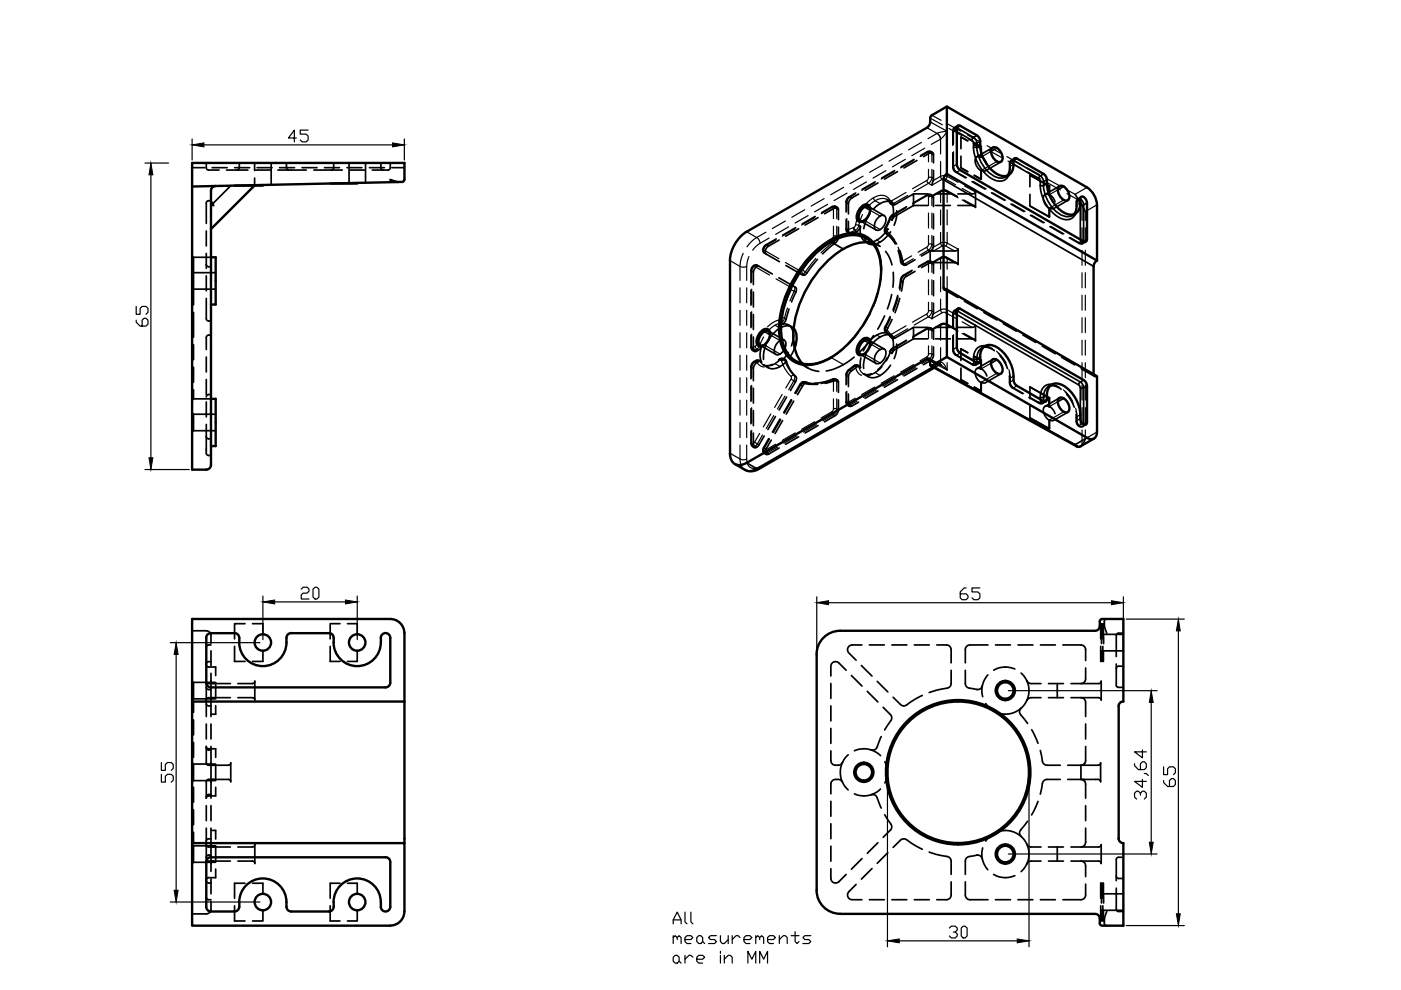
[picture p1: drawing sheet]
<svg xmlns="http://www.w3.org/2000/svg" width="297mm" height="210mm" viewBox="0 0 297 210" stroke-linecap="round" stroke-linejoin="round" font-family="sans-serif">
<!-- layer: MD_Hidden -->
<g fill="none" stroke="#000" stroke-width=".36">
<path d="M40.7 35.5h2.7M43.7 34.6v.9a.71 .71 0 0 0 1 .6h1.7M45 35.5h3.2M48 36.1h4.6M48.9 39.4l-3.7 3.7M49.7 35.5h3.2M50.7 34.6v1.2l-.5 .3M54 37.7l-.1 1.7 .1-.1M54 34.6v1.6M54.2 36.1h3.1M54.5 35.5h3.2M57.5 34.6v4.6"/>
<path d="M58.9 36.1h6M59.3 35.5h3.1M60.7 34.6l.1 1.1 .4 .4M64 35.5h3.2M66.5 36.1h6.1M68.8 35.5h3.2M70.7 34.6v1.1l-.1 .2-.4 .2M73.6 35.5h3.1M74 34.6v4.3M74.2 36.1h3.1M77.5 34.6v4.1M78.3 35.5h3.2"/>
<path d="M80.8 34.6v1.1l.4 .4M82.7 34.6v.9a1 1 0 0 1-1.2 .6h-2.6M83.1 35.5h2.7M185.6 38.6l-2.8 1.5M186.1 38.8l-2.7 1.6M189.7 36.2l-2.8 1.5M190.3 36.4l-2.8 1.6M193.8 33.8l-2.7 1.6M194.4 34l-2.7 1.6M195.8 33.2l1.4-.8a.42 .42 0 0 1 .5-.1 .42 .42 0 0 1 .2 .5v1.7M197.7 32.3l-.5-.2h-.4l-1.6 .9M197.9 36.1v1.9l-.3 1.3"/>
<path d="M202 32.4v3.1l.2 .6 .3 .3 2.2 1.3M203.1 26.6l-1 .8-.1 3.4M203.7 33.1v2.5M203.7 35.6l1.5 .8M203.7 29l1.5 .9M205.2 29.9l-1.5-.9v2.5M206.1 38.5l2.7 1.6M206.5 37.2l1.5 .8M206.5 30.7l1.5 .8M206.6 30.6l1.5 .8M206.6 37.2l1.5 .8M208 33.3a.83 .83 0 0 0-1.1 .1 .83 .83 0 0 0-.1 1.1 2.12 2.12 0 0 0 1.3 1.6"/>
<path d="M208 36.2l.1 1.8M208.1 33.3v-1.9l-.1 1.9M208.1 33.3a2.66 2.66 0 0 1 1.1 1.5M208.1 33.3h-.1M208.1 36.1v1.9M210.5 31.3l-3.4 1.9M212.2 34.3l-3.3 1.9-.3 .1-.5-.2M215.1 33.6l-.7 .4-.3 .5a3.6 3.6 0 0 1-.8 2.9l-.1 .1M218.4 37.1l4 2.4M222.5 39.4l-4.1-2.3v2.5M224.6 39.5l-3 1.7M40.7 54.3l.3 .3h3.7"/>
<path d="M40.7 57.5l.3 .3h4.7M41 54.6v10.1M43.7 56.1l.3 .4 .7 .1M43.7 49v3.1M43.7 53.7v3.2M43.7 58.5v3.2M44.7 42.6h-.5a.73 .73 0 0 0-.5 .9v3.9M44.7 42.7l.2 .4h.3M45.2 43.1l-.5 .4M160.9 56.5a1.22 1.22 0 0 0-1.2 1.2v2.6M163.8 58.1l-3.2-1.8a1.05 1.05 0 0 0-1.4 1v2.6M164.6 50.7l-2.3 1.3a1.05 1.05 0 0 0-.2 1.7l3.2 1.8"/>
<path d="M165.1 58.9l3.2 1.8a.78 .78 0 0 1 .4 1.3l-.9 2M165.2 50.9l-2.3 1.3a1.21 1.21 0 0 0-.5 1.7M168.7 48.3l-2.7 1.6M169.3 48.5l-2.7 1.6M172.8 45.9l-2.7 1.6M173.3 55l-2.4 3.1-.5 .3-3.8-2.1M173.4 46.1l-2.7 1.6M174.8 45.3l2.3-1.3a.43 .43 0 0 1 .5 0 .43 .43 0 0 1 .2 .4v2.2M177.6 44l-.6-.3h-.4l-2.4 1.4M177.8 48.2v2.2l-.3 .7-3.1 2.7M179.4 46.5v2.3l.2 .4 .5 .3M179.9 46.9v2.2a.43 .43 0 0 0 .6 .4l1.3-.5 .4-.4 .2-.6a2.77 2.77 0 0 0 1.4 3.3 4 4 0 0 0 3.7-1.8l.8-1a.98 .98 0 0 0-.1 1.2l1.1 .9 .8 1.1"/>
<path d="M181.4 40.9l-1.5 1-.3 .3-.2 .4v2.3M182 41.2l-1.4 .8a1.57 1.57 0 0 0-.7 1.2v2.1M182.4 46.8l3.3 2M183.2 50.1l.4 1 .5 .5M183.4 51.2l.4 .2M183.7 50.6l2.6 1.5M184.2 43.8l3.3 1.9M184.2 45.6l-.8 1.7-.3 1.2M184.5 44.5a2.71 2.71 0 0 1-1.4 2.4M184.5 44.4v.2M184.9 51.5l1.7 .7M186.2 46.2a.89 .89 0 0 1 .8-.6 .89 .89 0 0 1 .8 .6 2.36 2.36 0 0 1-1.8 2.6 1.39 1.39 0 0 1-.2-2.1z"/>
<path d="M186.8 57.3l-.3 3.1M186.8 57.2v.2M187.8 53.3l.6 1 .7 1.9M188.8 49.2a5.3 5.3 0 0 1-3.6 2.6M189.1 43.3l.4 .2 .3-.1 3.9-2.3v2.5l-4.1 2.3-.5 .8 .3-1.7v-.9zM189.1 42.9l-1-.6 .7 .8 .5 .3M189.4 57.7l-.1 3.2M189.5 43.2a2.37 2.37 0 0 0-3.3 .2l-1 .9M190.1 44.7v1.3l-.5 1.8M190.4 53.2l.6 2.4 .7 .6M190.8 53.1l.7 2.7a.42 .42 0 0 0 .2 .4 .42 .42 0 0 0 .5-.1l1.8-1M192.2 43.8l-3.2 1.9-1.3 2.5a.97 .97 0 0 0 .4 1.5l1.1 1.1 .6 .9"/>
<path d="M193.4 57.3l-1.9 1.1-.4 .4-.4 2.3M193.7 43.6h3M193.7 41.1h3M194 57.5l-2.2 1.4-.3 .6-.4 2.2M197.2 53.2l-1.8 1.1M197.2 53.2v2.5M197.2 55.7l-1.8 1M197.2 53.2h.7M197.6 41.7l.1-.2 .2 .3v2M197.7 41.5l1.8-1.1 .8-.1 2.7 1.4M197.7 55.6l1.8-1 .8-.2 2.6 1.4M197.7 55.6l-.5-.3-.4 .1-2 1.1"/>
<path d="M197.7 41.5l-.5-.3h-.4l-3.2 1.9M197.9 50.1v2l-.2 .8v.2l.2 .1M197.9 55.7l-.2-.1 .2 .4v1.9M197.9 53.2h4.8l.4-.4v3.3l-.2-.3-.5-.1h-5.2M197.9 45.4v3.1M197.9 59.5v3.2M198.3 43.6h3.2M198.3 41.1h3.2M203.1 41.1h3.3l.4-.4v3.3l-.4-.4h-3.3M204.4 42.4l2.2 1.3M210.2 40.9l2.8 1.6M214.3 43.3l2.8 1.6"/>
<path d="M218.4 41.2v2.5l4.1 2.3v-1.9M218.4 43.7l4 2.3M218.5 45.6l2.7 1.6M222.4 41.3a.83 .83 0 0 0-1 .1 .83 .83 0 0 0-.2 1 2.2 2.2 0 0 0 1.3 1.7M222.4 44.2v1.8h.1M222.5 41.3v-1.9l-.1 1.9M222.5 41.3a2.61 2.61 0 0 1 1.2 1.5M222.5 44.1l.4 .2 .5-.1M222.5 41.3h-.1M222.6 48l2.7 1.6M226.4 42.5l-3 1.7M226.7 50.4l2.2 1.3h.4l1-.5"/>
<path d="M227.9 41.2l1.1 1.5 1.1 2.2M229.3 41.7l-1 .8a5.5 5.5 0 0 1-.5 2.7l-.5 .5M41 66.2v5.3M41 77.9v3.1M41 73.1v3.2M43.7 63.3v3.8a.77 .77 0 0 0 .5 1h.5M43.7 75.7v3.2M44.7 71.1h-.5a.73 .73 0 0 0-.5 1v2M45.7 61.3h-4.7l-.3 .3M159.2 71v2.8l.2 .4 .5 .3M159.2 61.5v3.2M159.2 66.3v3.2"/>
<path d="M159.7 71.4v2.6a.43 .43 0 0 0 .2 .5 .43 .43 0 0 0 .5 0l.7-.5 .4-.6-.4 1.6 .1 1 .3 .8-.3-.2a1.69 1.69 0 0 0-1.5 1.5v2.6M159.7 61.9v3.2M159.7 66.7v3.2M161.2 73.2l3.3 1.9M161.3 76.6a1.38 1.38 0 0 0-2.1 1.1v2.6M162.4 73.1l-.5 1.8v1.3M162.9 70.2l3.4 1.9M163.3 70.9a2.79 2.79 0 0 1-1.5 2.4M163.3 70.8v.2M163.8 77.2l-.3 .2a1.98 1.98 0 0 1-1.7 0l1.1 .6M164.9 72.6a.91 .91 0 0 1 .9-.6 .91 .91 0 0 1 .8 .6 2.36 2.36 0 0 1-1.9 2.6 1.05 1.05 0 0 1-.4-1.6zM166.5 76.2l-.8-.2-.6 .3"/>
<path d="M166.7 76.6a3.5 3.5 0 0 1-3.7 1.4l-.5-.4M167.1 74.7l-1.3 1.8a.51 .51 0 0 1 .9 0 8.7 8.7 0 0 0 2.1 3.5l-.1 .8-1.1 2M167.2 68.9l.7 .4M167.3 65.5l-.7 2.5-.4 .5-.4 .2a2.08 2.08 0 0 1 2.4 2.5l-.4 2.1M168.3 69.6a2.42 2.42 0 0 0-3.4 .2l-1.7 1.9M168.5 73.8l-.8 1.6M168.7 76.5l2.6 1.5M170.1 77.1a5.3 5.3 0 0 0 3.5 1.6M178.8 74l-2.8 1.9M181.1 75.7a12.5 12.5 0 0 1-5.9 3M182 70.5l-2.1 2.4M182.3 77.6l-.8-.2a5.2 5.2 0 0 0-2.1 1.7v2.5"/>
<path d="M182.4 75.1l3.3 2M182.5 75.9l-.1 2.1a.46 .46 0 0 0-.3-.4 .46 .46 0 0 0-.5 .2l-1.1 .9-.5 .7-.1 2.6M183.3 75l-.2 .2M183.3 75l-.1 .1M183.6 75l-.5 1.8v1.3M184.1 72.6l-1.8 2.1M184.1 72.6l-1.1 1.8M184.2 72.1l3.3 1.9M184.5 66.4l-1.6 2.8M184.5 72.8a2.71 2.71 0 0 1-1.2 2.2M184.5 72.7v.2M184.8 79.2l-.9 .2-.8-.1 1 .6"/>
<path d="M185.2 71.1l-1.1 1.5M186.2 74.5a.91 .91 0 0 1 .8-.6 .91 .91 0 0 1 .8 .6 2.36 2.36 0 0 1-1.8 2.6 1.36 1.36 0 0 1-.2-2.1zM186.2 62l-1 3M187.6 67l-1.5 2.8M188.1 75.9l-1 1.4-1 1.1M188.7 67.1l-1 2.2a.96 .96 0 0 0 .5 1.4M188.8 77.4a5.2 5.2 0 0 1-3.9 2.7l-.7-.2-.5-.3M189 62.4l-.8 3.1M189.1 71.6l.3 .2 .4-.1 3.9-2.3v2.4l-3.9 2.3-.7 .9 .3-1.7v-.9zM189.1 71.2l-1-.6 1.2 1.1M189.1 67.7l-.9 1.9a.9 .9 0 0 0 .1 1.1 3.9 3.9 0 0 0-4.2 1.9M189.5 71.5a2.37 2.37 0 0 0-3.3 .2l-.9 .8-.9 1.1"/>
<path d="M190.1 72.9v1.4l-.5 1.7M190.3 62.7l-1 3M190.8 63.3l-1 3M192.2 72.1l-3.2 1.9-.4 .6M193.7 71.8h3M193.7 69.4h3M194.4 78.1l-2.7 1.6M197 76l2.6 1.5-.4-.2-1.1 .7M197.6 70l.1-.2 .2 .3v1.9M197.7 69.8l1.8-1.1 .6-.1 .6 .1 2.3 1.3M197.7 69.8l-.5-.3h-.4l-3.2 1.8M197.9 73.5v1.8a1.48 1.48 0 0 1-.7 1.2l-1.4 .8"/>
<path d="M197.9 64.3v2l-.3 1.3M198.3 71.8h3.2M198.3 69.4h3.2M200.3 61.4l2.8 1.7M202 71.2v3a1.24 1.24 0 0 0 .6 1.1l3.7 2.1h.6l.7-.5M203.1 69.4h3l.4-.1 .3-.3v3.3l-.2-.3-.5-.2h-3M203.1 65.4l-1 .8-.1 3.4M203.7 74v2.4M203.7 78v2.5M203.7 74l1.5 .8M204.4 70.7l2.2 1.3M204.5 63.9l2.7 1.6"/>
<path d="M206.5 75.6l1.5 .8M206.6 75.6l1.5 .8M208 78.3a.82 .82 0 0 0-1.1 0 .82 .82 0 0 0-.1 1.1 2.12 2.12 0 0 0 1.3 1.7M208.1 78.2v-1.8l-.1 1.9M208.1 78.2a2.61 2.61 0 0 1 1.1 1.5M208.1 78.2l-.1 .1M208.2 73.8a2.59 2.59 0 0 1 2.6 .6M208.6 66.3l2.8 1.5M210.5 76.2l-3.4 2M212 75.4l.9 1.3 .7 1.5M212.2 79.2l-3.3 1.9-.3 .1-.5-.1M212.7 68.6l2.8 1.6"/>
<path d="M214 79.7v1.5a1.24 1.24 0 0 0 .7 1l2.1 1.3M216.9 71l2.7 1.6M221 73.4l2.7 1.6M225.1 75.8l2.8 1.6M229.2 78.2l2.9 1.6M231.9 79.4a.44 .44 0 0 0 .2 .4 .44 .44 0 0 0 .5 0M40.7 87.5l.3 .3h4.7M41 87.8v3.5M41 82.6v2M43.7 92.5v3.1a.79 .79 0 0 0 .5 1h.5M43.7 90v2.5M43.7 92.5l.4 .5h.6"/>
<path d="M43.7 80.5v3.1M43.7 85.2v3.2M44.7 83.7h-.6l-.4 .4M44.7 84.6h-3.7l-.3 .3M45.7 91.3h-4.7l-.3 .3M159.2 91.4v2.8l.2 .3 .5 .4M159.2 81.9v3.2M159.2 86.7v3.1M159.7 91.8v2.6a.5 .5 0 0 0 .4 .6 .5 .5 0 0 0 .6-.4l1.3-2.2M159.7 82.3v3.2M159.7 87.1v3.1M163 93l-1.1 1.9a.95 .95 0 0 0 .5 1.4"/>
<path d="M163.5 93.3l-1.1 1.9a.65 .65 0 0 0-.2 .7 .65 .65 0 0 0 .6 .5l2.4-1.4M164.4 88.3l-1.6 2.8M165.4 88.9l-1.6 2.7M165.9 89.2l-1.6 2.7M166.8 84.2l-1.6 2.7M167.8 84.7l-1.6 2.8M168.3 85.1l-1.6 2.7M169.3 92.6l-2.7 1.6M171.2 81.1l-.5-.1a.98 .98 0 0 0-1.1 .5l-1.1 1.9M173.4 81.5h-.9l-1.4-.3a.94 .94 0 0 0-.9 .6l-1.1 1.9M173.4 90.2l-2.7 1.6M174.9 81.3l2.3-.7a.41 .41 0 0 1 .4 0 .41 .41 0 0 1 .2 .5v2.1"/>
<path d="M177.6 80.6l-.9-.3-1.8 .6-2.1 .3M177.8 84.8v2.1l-.4 .9-2.6 1.6M179.4 83.1v2.3l.2 .4 .5 .3M179.9 83.6v2.1a.44 .44 0 0 0 .2 .4 .44 .44 0 0 0 .5 0l1.4-.8M186.1 82.9l-2.7 1.6M190.3 80.5l-2.8 1.6M203.7 80.5l1.5 .8M208 81.1v1.8l-1.5-.8M208.1 81.1v1.8l-1.5-.8M208.1 82.9h-.1M218.2 84.3l2.3 1.3h.4l.9-.5M218.4 88.6l4.1 2.3v-1.9"/>
<path d="M218.4 88.6l4 2.3v-1.8M218.4 82l4.1 2.3M218.4 82v2.5M218.4 86.1v2.5M218.4 82l4 2.4M222.3 82a2.46 2.46 0 0 1 2.7 .5M222.4 86.2a.83 .83 0 0 0-1 .1 .83 .83 0 0 0-.2 1.1 2.2 2.2 0 0 0 1.3 1.6M222.5 86.2v-1.9l-.1 1.9M222.5 86.2a2.79 2.79 0 0 1 1.2 1.5M222.5 89l.4 .2 .5-.1M222.5 86.2h-.1M222.5 90.9h-.1"/>
<path d="M224.6 84.4l-3 1.8M226.2 83.6l.9 1.2 .7 1.5M226.4 87.4l-3 1.7M228.1 87.9l.1 1.5a1.03 1.03 0 0 0 1.3 1l.8-.4M230.1 93l-.5 1.1-.5 .5M40.7 133.7h3a1 1 0 0 1 1 1v1.7M44.7 136.7l-.6 .1-.4 .5M44.7 138v3.2M49.7 137v3.2h2.3M52 132.2h-2.3v3.3M53.5 132.2h2.2v2.3M55.7 138v2.2h-2.2"/>
<path d="M70 137v3.2h2.1M72.1 132.2h-2.1v3.3M73.7 132.2h2v2.3M75.7 138v2.2h-2M182.7 136.7h-2a1.01 1.01 0 0 0-.9 .7 1.01 1.01 0 0 0 .2 1.1l1.5 1.5M184.3 136.7h3.2M189.1 136.7h3.2M193.9 136.7h3.1M198.6 136.7h2.1a1.01 1.01 0 0 1 1 1v2.8M209.5 136.7h-3.8a1 1 0 0 0-1 1v2.8M211.1 136.7h3.1M215.8 136.7h3.2"/>
<path d="M220.6 136.7h3.2M225.3 136.7h3.9a1.01 1.01 0 0 1 1 1v2.3M232.2 133.7h.1M233.4 134.5h4.8M233.4 138h4.8M233.4 135.5v-3.3h.1v4.2M233.4 137v3.2h.1v-2.2M233.8 135.5v-3.3h.1l.1 4.2M233.8 137v3.2h.1v-2.2M234.6 131.2a.79 .79 0 0 0-.4 1.2l.5 1.8M238.2 134.2h-1a.77 .77 0 0 0-.5 1v4M40.7 144.4a1.68 1.68 0 0 1 .3 1.6v.9a1.61 1.61 0 0 1-.3 1.5l.3 .3v2.4"/>
<path d="M41 157.4v3.2M41 152.6v3.2M41 148.2h4.7M41 144.7h4.7M43.7 149.2l.4 .4 .6 .1M43.7 144.7l.1 1.3 .9 .2M43.7 140.9l.1 .4 .3 .1h1.6v1.8M43.7 158.5l.2 .5 .8 .1M43.7 144.4l.2 .4 .3 .1h4.6M43.7 148.4v3.5M43.7 145.7v2.7M43.7 153.5v3.2"/>
<path d="M44.7 140.3l-.8 .1-.2 .4M44.7 144.4v4M44.7 144.4l.2 .4 .3 .1M44.7 142.8v1.6M44.7 148.4v3.5M44.7 153.5v3.2M44.7 158.3v3.4M45.2 147.9h3.6M45.2 147.9l-.3 .1-.2 .4M45.2 147.9l-1.1 .1-.4 .4M45.7 144.8v3.2M45.7 149.6v1.8h-1"/>
<path d="M50.4 144.9h3.1l.5-.2v-.3v4v-.2l-.5-.3h-3.1M176.2 159.2v2.1a1 1 0 0 0 1 .9h.9l.5-.5M176.2 144.9v3.2M176.2 149.7v3.2M176.2 154.4v3.2M179.4 142.1l-1.5-1.5a1 1 0 0 0-1.1-.2 1 1 0 0 0-.6 .9v2M180.5 143.2l2.3 2.3M182.6 141.1l2.3 2.2M183.9 146.6l2.2 2.2M184.7 159l-1.5-.2-1.3 .1-.7 .3M184.7 159l1.2 .5 .8 .7M186 144.5l2.2 2.2"/>
<path d="M186.8 156.2l-.8 2.2a1 1 0 0 1-1.3 .6M187.2 150l1.6 1.5a.98 .98 0 0 1 .1 1.3l-1.3 2M195.5 147.5l-1.3 .7-2 1.3a1.02 1.02 0 0 1-1.3-.1l-1.5-1.6M201.7 142.1v2.8a1.03 1.03 0 0 1-.9 1l-2.3 .5-1.5 .4M204.7 142.1v2.8a.98 .98 0 0 0 .8 1l1.6 .3a1.02 1.02 0 0 0 1.2-.8l.4-1.2 .8-1.1M208.3 145.4l-.1 1.2 .2 1.1M209 149.2a5 5 0 0 0 7.5 1M215.2 141.8a4.9 4.9 0 0 0-4.5 .3M216.5 142.7l.6 .6 .6 1M216.5 150.2a1 1 0 0 0-.1 1.4l1.5 1.8M217.7 144.3a5 5 0 0 1 0 4.2M217.7 148.5l-.5 .9-.7 .8"/>
<path d="M217.7 144.3l.7 .6h2.3M218.7 154.7l1.4 2.9M220.6 159.1l.4 2.3a1.03 1.03 0 0 0 1 .8h2.8M220.7 147.9h-2.3l-.7 .6M222.3 144.9h3.2M222.3 147.9h3.2M224.2 144.9v3M227.1 144.9h5.6a.57 .57 0 0 0 .8-.5v4a.93 .93 0 0 0-1.2-.5h-3.1M227.1 147.9h2.1M229.2 147.9a1.01 1.01 0 0 1 1 1v3M230.2 141.6v2.3a1 1 0 0 1-1 1M230.2 158.3v3a1.01 1.01 0 0 1-1 .9v3.1a1 1 0 0 1 1 1v2.9"/>
<path d="M230.2 153.5v3.2M236.7 140.8v3.9a.77 .77 0 0 0 .5 1h1M238.2 141.3h-1.2l-.3 .4M40.7 161.7l.3 .3h4.7M41 176.5v2.3l-.3 .3a1.61 1.61 0 0 1 .3 1.5v1a1.68 1.68 0 0 1-.3 1.5M41 171.7v3.2M41 166.9v3.2M41 162.2v3.1M41 179.3h4.7M43.7 179.1l.2 .4 .3 .1h4.6M43.7 175.6v3.5M43.7 179.1v2.7"/>
<path d="M43.7 170.8v3.2M44.7 177.8l-.6 .1-.4 .4M44.7 168.5h-.8l-.2 .5M44.7 161.7v4.1M44.7 179.1v4M44.7 176.1h1v1.8M44.7 179.1l.2 .3 .3 .2M44.7 161.7l.1 .3 .4 .2M44.7 165.8v3.4M44.7 170.8v3.2M44.7 175.6v3.5M45.2 162.2h3.2l.4-.1 .1-.4v4.1l-.1-.4-.4-.1h-3.2"/>
<path d="M45.2 165.3h-1a.71 .71 0 0 0-.5 1v2.9l.1-.3 .3-.1 1.6-.1v-1.8M45.2 165.3l-.3 .1-.2 .4M45.7 179.5v3.2M45.7 160.6v-1.8l-1.6-.1-.3-.1-.1-.3v3a.79 .79 0 0 0 .5 .9h1M45.7 162.2v3.1M45.7 165.5h-4.7l-.3 .3M50.4 179.6h3.1l.3-.1 .2-.4v4v-.3l-.5-.2h-3.1M176.2 169.9v3.2M176.2 174.7v3.1M176.2 179.4v3.2M178.6 161.7a5 5 0 0 0 1.2 5.8M178.6 165.8a1.41 1.41 0 0 0-1.8-.5l-.5 .4-.1 .4v2.2"/>
<path d="M179.8 160l-.5 .6-.7 1.1M181.2 168.3l.7 .3 1.3 .1 1.5-.2M184.7 168.5a1 1 0 0 1 1.3 .6l.8 2.2M186.1 178.7l-2.2 2.2M186.7 167.3l-.8 .7-1.2 .5M187.6 172.7l1.3 2a.98 .98 0 0 1-.1 1.3l-1.6 1.5M187.6 161.5a4.8 4.8 0 0 1 0 4.5M189.4 179.7l1.5-1.6a1.02 1.02 0 0 1 1.3-.1l2 1.4 1.3 .7M208.4 179.8a4.9 4.9 0 0 0 1 4.6M216.5 177.3a5 5 0 0 0-7.5 1M216.5 177.3l.7 .8 .5 .9M217.7 179a5 5 0 0 1 0 4.2"/>
<path d="M217.7 179l.7 .6h2.3M217.9 174.1l-1.5 1.8a.97 .97 0 0 0 .1 1.4M220.1 169.9l-1.4 2.9M222.3 179.6h3.2M224.2 179.6v3M224.8 165.3h-2.8a1.03 1.03 0 0 0-1 .8l-.4 2.3M226.4 162.2h3.3M227.1 179.6h5.6a.57 .57 0 0 0 .8-.5v4a.93 .93 0 0 0-1.2-.5h-3.1M229.7 162.2h3.1a.51 .51 0 0 0 .5-.5v4.1a.83 .83 0 0 0-1-.5h-5.9M229.7 165.3l.3 .5M230 161.7l-.3 .5M230.2 175.6v3a1.01 1.01 0 0 1-1 1"/>
<path d="M230.2 170.8v3.2M41 182.8h4.7M43.7 186.7l.2 .4 .8 .1M43.7 181.8v1M43.7 190.3l.2 .4 .8 .1M44.7 181.3l-.7 .1-.3 .4M44.7 191.1v1.7a1.01 1.01 0 0 1-1 1h-3M44.7 183.1v1.6M44.7 186.3v3.2M45.2 182.6h3.6M45.2 182.6l-.3 .1-.2 .4M45.2 182.6h-1.2l-.3 .5"/>
<path d="M45.7 184.3v1.8h-1.6l-.3 .2-.1 .3M49.7 192.1v3.2h2.3M52 187.3h-2.3v3.2M53.5 187.3h2.2v2.2M55.7 193v2.3h-2.2M70 192.1v3.2h2.1M72.1 187.3h-2.1v3.2M73.7 187.3h2v2.2M75.7 193v2.3h-2M176.2 184.2v2a.99 .99 0 0 0 .6 1 .99 .99 0 0 0 1.1-.3l1.5-1.5M181.5 187.5l-1.5 1.5a1.01 1.01 0 0 0-.2 1.1 1.01 1.01 0 0 0 .9 .7h2M182.8 182l-2.3 2.3"/>
<path d="M184.3 190.8h3.2M184.9 184.2l-2.3 2.2M188.2 180.8l-2.2 2.2M189.1 190.8h3.2M193.9 190.8h3.1M197 180.7l1.5 .5 2.3 .4a1.03 1.03 0 0 1 .9 1v2.8M201.7 187v2.8a1.01 1.01 0 0 1-1 1h-2.1M204.7 187v2.8a1 1 0 0 0 1 1h3.8M208.3 182.1a1 1 0 0 0-1.2-.8l-1.6 .3a.98 .98 0 0 0-.8 1v2.8M210.7 185.4a5 5 0 0 0 4.5 .3M211.1 190.8h3.1M215.8 190.8h3.2"/>
<path d="M217.7 183.2l-.6 1-.6 .6M220.6 190.8h3.2M220.7 182.6h-2.3l-.7 .6M222.3 182.6h3.2M227.1 182.6h2.1M229.2 182.6a1 1 0 0 1 1 1v2.3M230.2 187.5v2.3a1.01 1.01 0 0 1-1 1h-3.9M232.2 193.8h.1M233.4 189.5h4.8M233.4 193h4.8M233.4 190.5v-3.2h.1v4.2M233.4 192.1v3.2h.1v-2.3"/>
<path d="M233.8 190.5v-3.2h.1l.1 4.2M233.8 192.1v3.2h.1v-2.3M234.7 193.3a3.6 3.6 0 0 0-.4 2.8l.3 .2M236.7 188.3v4a.77 .77 0 0 0 .5 1h1M236.7 185.8l.3 .4 1.2 .1M238.2 181.8h-1a.77 .77 0 0 0-.5 1v3.9"/>
</g>
<!-- layer: MD_Visible -->
<g fill="none" stroke="#000" stroke-width=".51">
<path d="M45.7 39.4a1.04 1.04 0 0 0-1 1.1v56.7a3.3 3.3 0 0 1-.3 2.1l-.7 .3h-3v-65h45.1v3.5a.79 .79 0 0 1-1.1 .5l-44 .9M53.9 39.4l-9.2 9.2M55.7 39.2v.2h-6M75.7 38.8v.1h-5.7M82.7 38.1l1.7 .5M200.7 36.9a1.57 1.57 0 0 0-.7 1.2l.1 22.9M200.8 22.6v14.3M200.8 36.9l31.8 18.4M203.6 36.1l26.2 15.1M207.1 28.7a1.82 1.82 0 0 1 .7 2 7.5 7.5 0 0 0 4.3 6.5 2.07 2.07 0 0 0 2.1-.3 2.07 2.07 0 0 0 .7-2.1v-1.1l.4-.2 6 3.4a1.9 1.9 0 0 1 .7 2M207.1 28.7l-3.5-2-.3-.1-.4 .2v8a1.57 1.57 0 0 0 .7 1.3M210.3 31.4a1.51 1.51 0 0 1 2 1.1 1.33 1.33 0 0 1-.2 1.9 2.17 2.17 0 0 1-1.8-3z"/>
<path d="M213.9 37.1l-.7 .4M222 38.9a7.5 7.5 0 0 0 4.2 6.5 2.07 2.07 0 0 0 2.2-.3 2.07 2.07 0 0 0 .6-2.1M224.5 39.5a1.51 1.51 0 0 1 2 1.2 1.33 1.33 0 0 1-.3 1.8 2.17 2.17 0 0 1-1.7-3zM44.7 54.6h1v10h-1M44.7 42.7l.5 .8M172.6 53.5a11.8 11.8 0 0 1 9.2-4 5.8 5.8 0 0 1 4.7 5 20.2 20.2 0 0 1-3.3 14 19.7 19.7 0 0 1-9.7 8.5 5.9 5.9 0 0 1-8-4.6 20.2 20.2 0 0 1 3.2-14.1 24.6 24.6 0 0 1 3.9-4.8zM182.7 43.8a1.02 1.02 0 0 1 1.4-.4 1.02 1.02 0 0 1 .4 1.4l-.2 .5a2.33 2.33 0 0 1-2.1 1.7 1.66 1.66 0 0 1-.2-2.4zM183.8 51.4l.3 .2M184.1 51.6l1.1 .2M184.5 44.5a.73 .73 0 0 0-.4-.7 .73 .73 0 0 0-.8 .1 2.37 2.37 0 0 0-1.1 2.8l.6 .2 .4-.1M184.9 51.5a9 9 0 0 0-7.2 2 23.7 23.7 0 0 0-9.5 17.7 8.6 8.6 0 0 0 1.9 5.9M186.8 57.3a7.6 7.6 0 0 0-3.1-6.8 6.8 6.8 0 0 0-6.3 .2 22.8 22.8 0 0 0-11.2 14.7 11.6 11.6 0 0 0 1 9.8 6.1 6.1 0 0 0 7.7 1.3l1.2-.7"/>
<path d="M228 45.3l-.7 .4M230.5 43a1.2 1.2 0 0 0-1.3-1.3l-.2 .5 .1 .8M230.5 43v7.8l-.3 .4h-.5M232.6 55.2a1.57 1.57 0 0 0-.7 1.3v22.9M232.6 55.3v-11.9a4.7 4.7 0 0 0-2.1-3.7l-29.7-17.1-3.4 1.9-.2 .4v1a1.63 1.63 0 0 1-.7 1.2l-38.2 22a7.7 7.7 0 0 0-3.5 6.2v40.8a2.14 2.14 0 0 0 1 2.3 2.14 2.14 0 0 0 2.5-.3l38.2-22a.43 .43 0 0 1 .5-.1 .43 .43 0 0 1 .2 .5v1l.2 .1 3.4-1.9M161.5 70.2a1.02 1.02 0 0 1 1.4-.4 1.02 1.02 0 0 1 .3 1.4l-.1 .5a2.33 2.33 0 0 1-2.1 1.7 1.66 1.66 0 0 1-.2-2.4zM163.3 70.9a.73 .73 0 0 0-.4-.7 .73 .73 0 0 0-.8 .1 2.37 2.37 0 0 0-1.1 2.8l.6 .2 .3-.1M168.3 69.6a4.1 4.1 0 0 1 .2 4.2M182.7 72.1a1.02 1.02 0 0 1 1.4-.4 1.02 1.02 0 0 1 .4 1.4l-.2 .5a2.33 2.33 0 0 1-2.1 1.7 1.66 1.66 0 0 1-.2-2.4zM184.5 72.8a.73 .73 0 0 0-.4-.7 .73 .73 0 0 0-.8 .1 2.37 2.37 0 0 0-1.1 2.8l.6 .2 .4-.1M197.3 77.5l31.1 17.2M198.1 78l-37.2 21.4a3 3 0 0 1-3 .2l-2.1-1.2"/>
<path d="M200 61l.2 .4h.5M200.8 61.4l31.8 18.4v11.8a1.29 1.29 0 0 1-.6 1.4 1.29 1.29 0 0 1-1.5-.2l-29.7-17.1zM207.1 76.9l-3.5-2a1.57 1.57 0 0 1-.7-1.3v-7.7v-.3l.4-.2 26.5 15.2M207.8 75.7a2.16 2.16 0 0 1 1-2.3 2.16 2.16 0 0 1 2.5 .2 7.8 7.8 0 0 1 3.6 6.1M207.8 75.7v1.1l-.4 .2-.3-.1M208.9 73.4l-.7 .4M210.3 76.3a1.51 1.51 0 0 1 2 1.1 1.33 1.33 0 0 1-.2 1.9 2.17 2.17 0 0 1-1.8-3zM214.9 79.8a1.89 1.89 0 0 0 .7 2l5.9 3.4 .4-.3 .1-1.1M44.7 84.6h1v10h-1M223 81.6l-.7 .4M224.5 84.5a1.51 1.51 0 0 1 2 1.1 1.33 1.33 0 0 1-.3 1.8 2.17 2.17 0 0 1-1.7-2.9zM229.7 80.6a1.57 1.57 0 0 1 .8 1.2v7.8l-.3 .4a1.2 1.2 0 0 1-1.2-1.3 7.5 7.5 0 0 0-4.2-7.2 2.07 2.07 0 0 0-2.1 .3 2.07 2.07 0 0 0-.7 2"/>
<path d="M232 93l-3.2 1.7h-.5l-.4-.4M44.7 134.2a.97 .97 0 0 0-1 1v9.5a1.01 1.01 0 0 0 1 1h37a1.01 1.01 0 0 0 1-1v-9.5a1.01 1.01 0 0 0-1-1 1.01 1.01 0 0 0-1 1M44.7 134.2h5M49.7 134.2a1.04 1.04 0 0 1 1 1 5.1 5.1 0 0 0 5 6 5.1 5.1 0 0 0 5-6 1.01 1.01 0 0 1 1-1M61.8 134.2h8M69.7 134.2a1.01 1.01 0 0 1 1 1v1M70.7 136.2a5 5 0 0 0 5 5 5 5 0 0 0 5-5M80.8 135.2v1M85.7 134.2a2.99 2.99 0 0 0-3-3h-42v47.6M85.8 134.2v44.6M173.1 138.7a5 5 0 0 1 5-5h54.1a1.01 1.01 0 0 0 1-1v-1.1l.3-.3 4.7-.1v17.5a1.01 1.01 0 0 0-1 1M173.2 138.8v50"/>
<path d="M40.7 148.7h45.1M237.2 149.7v28.1M237.2 177.8a1.01 1.01 0 0 0 1 1v17.5l-4.7-.1-.3-.3v-1.1a1.01 1.01 0 0 0-1-1h-54.1M50.7 191.3a5 5 0 0 1 5-5 5 5 0 0 1 5 5M50.7 191.3v1a1.01 1.01 0 0 1-1 1h-5a.97 .97 0 0 1-1-1v-9.6a.97 .97 0 0 1 1-.9l37-.1a1.01 1.01 0 0 1 1 1v9.6a1.01 1.01 0 0 1-1 1 1.01 1.01 0 0 1-1-1M60.7 191.3v1a1.01 1.01 0 0 0 1.1 1h7.9a1.01 1.01 0 0 0 1-1v-1M70.7 191.3a5 5 0 0 1 5-5 5 5 0 0 1 5 5M80.8 191.3v1M85.7 193.2a2.99 2.99 0 0 1-3 3M85.8 193.3v-14.5h-45.1v17.5h42M173.1 188.7a5 5 0 0 0 5 5"/>
<circle cx="55.7" cy="136.2" r="1.75"/>
<circle cx="75.7" cy="136.2" r="1.75"/>
<circle cx="213.1" cy="146.4" r="1.75"/>
<circle cx="213.1" cy="146.4" r="2.04"/>
<circle cx="183.2" cy="163.7" r="1.75"/>
<circle cx="183.2" cy="163.7" r="2.04"/>
<circle cx="203.2" cy="163.7" r="15"/>
<circle cx="203.2" cy="163.7" r="15.3"/>
<circle cx="55.7" cy="191.3" r="1.75"/>
<circle cx="75.7" cy="191.3" r="1.75"/>
<circle cx="213.1" cy="181.1" r="1.75"/>
<circle cx="213.1" cy="181.1" r="2.04"/>
</g>
<!-- layer: MD_Visible Narrow -->
<g fill="none" stroke="#000" stroke-width=".36">
<path d="M200.1 38.1l31.8 18.4M202.9 27.9l3.2 1.8M203.6 26.7l-.7 .4 3.5 2 .7-.4M206.2 29.3l.2-.2a1.52 1.52 0 0 1 .7 1.2 .55 .55 0 0 1-.9-.4l-.1-.2zM206.4 31.2a8.3 8.3 0 0 0 4.6 7 2.13 2.13 0 0 0 2.9-1.1M206.4 31.2h.7a7.4 7.4 0 0 0 4.5 6.5h1.1l.4-.2M206.4 30.4v.8M207.8 29.9l-.7 .5v.8l.7-.4M211.4 31.4l-1.3 .7M214.9 34.8l5.3 3.1M215.6 33.6l-.7 .4 5.7 3.3 .7-.4M220.2 37.9l.3 .6"/>
<path d="M220.2 37.9l.4-.6a1.57 1.57 0 0 1 .7 1.2M220.6 39.3a8.3 8.3 0 0 0 4.5 7.1 2.13 2.13 0 0 0 3-1.2M220.6 39.3h.6a7.4 7.4 0 0 0 4.6 6.6h1l.5-.2M220.6 38.5h.7M220.6 38.5v.8M222 38.1l-.7 .4v.8l.7-.4M225.5 39.5l-1.2 .7M176 50.9l.2 .4 2.6 1.5M183.1 43.5l.2 .4 1.2 .7M229 43.3v.1M229 42.2a1.57 1.57 0 0 1 .8 1.2h-.8M229.1 43.4v7.4"/>
<path d="M230.5 43l-.7 .4v7.8l.7-.4M161.8 69.9l.3 .4 1.2 .7M183.1 71.8l.2 .4 1.2 .7M196.5 76.1l.7 .4M197.6 77.5l30.3 16.8 2.6-1.5M197.8 77.8l-37.4 21.6-2.1-1.3M200.1 61l.7 .4M202.9 66.7l25.8 14.9M203.6 65.5l-.7 .4 26.2 15.1 .7-.4M206.4 76.1v.4M207.8 75.7l-.7 .4v.8l.7-.4M208.1 73.8a2.42 2.42 0 0 0-1 2.3h-.7"/>
<path d="M208.9 73.3a2.28 2.28 0 0 0-2.5 2.8M211.4 76.3l-1.3 .7M160.9 99.4h-.5a2.6 2.6 0 0 1-2.5 .2M220.6 84.3v.4M222 83.8l-.7 .5v.8l.7-.4M222.3 82a2.42 2.42 0 0 0-1.1 2.2h-.6M223.1 81.5a2.28 2.28 0 0 0-2.5 2.7M225.5 84.5l-1.2 .7M228.7 81.6l.3 .6M229 81l-.3 .6M229 81a1.57 1.57 0 0 1 .8 1.2h-.8M229.1 82.2v5.7"/>
<path d="M230.5 81.8l-.7 .4v7.8l.7-.4"/>
</g>
<!-- layer: MD_Hidden Narrow -->
<g fill="none" stroke="#000" stroke-width=".25">
<path d="M178.9 39.7l-2.8 1.6M183 37.3l-2.8 1.6M183.7 38.6l-2.7 1.6M185.4 38.8l-2.7 1.6M187.1 35l-2.7 1.5M187.8 36.2l-2.7 1.6M189.6 36.4l-2.8 1.6M191.2 32.6l-2.7 1.6M191.9 33.8l-2.7 1.6M193.7 34l-2.7 1.6M195.1 33.2l1.6-.9 .2 .2v1.8M195.4 30.2l-2.8 1.6"/>
<path d="M196.1 31.4l-2.8 1.6M196.5 27.1l2.2 1.2-1.9 1.1M196.9 35.9v1.8l-.2 .4-3.2 1.9M196.9 37.6h.2a.33 .33 0 0 1 .4 .1 .33 .33 0 0 1 0 .4 .75 .75 0 0 1-.7 .7l-.3-.5M197.2 25.9l3.6 1.9v1.6M197.2 32.4l-.3-.2-.4 .2a.57 .57 0 0 1 .6-.3 .57 .57 0 0 1 .5 .5h-.7M197.2 25l2.6 1.5M197.4 30.6l2-1.1v3.1M197.6 35.9v1.7l.3 .3M197.6 24.4l1.9 1.1M197.9 32.8l-.3-.2v1.7M198.7 28.3a1.57 1.57 0 0 1 .7 1.2l.7-.7 .7-1-2.1 .5 .4 .4 .3 .8"/>
<path d="M199.4 34.2v3.2l-1.6 .9M200.8 37.4a1.26 1.26 0 0 0-1.4 .1l.4 .5M200.8 37.4l-.3 .6M200.8 31v3.2M200.8 35.8v1.6M200.8 37.4l2.3 1.3M200.9 26.3l2.8 1.5M201.2 27.2l2.8 1.6M202.2 32.2v3l.7-.4M202.2 35.2l.1 .9 .6 .4M202.2 35.2l.2 .8 .5 .5M202.2 35.2l-.2 .2 .2 .3"/>
<path d="M202.5 36.3l.2 .2h.2M202.6 39.2l-2.2-1.2-.5-.1-2.3 1.4-.7-.4-3.1 1.7M202.9 27.1l-.7 .4v3.1M202.9 27.1a.64 .64 0 0 0-.9 .7l.2 .1 .2-.2 .5 .2M202.9 27.1l-.4 .6M203.6 36.1l-.7 .4 2.1 1.2M204 39.9l2.1 1.2M204.5 39.4l2.3 1.3M205.1 28.6l2.8 1.5M205.4 29.5l2.7 1.6M206.3 38.5l2.8 1.6M209.3 30.9l2.8 1.5"/>
<path d="M209.5 31.8l2.8 1.6M210.1 32.1l-2 1.2M211.4 34.2l-3.3 1.9M213.5 33.2l2.7 1.5M213.7 34.1l2.8 1.6M214.2 35.2l-.2 1.9M214.2 35.2l-.2 .3 .2 .2M214.9 34a.63 .63 0 0 0-.8 .8l.3-.2 .5 .2-.7 .4-.3 1.6-.7 .7M214.9 34l-.7 .4v.8M214.9 34l-.3 .6M217.6 35.5l2.8 1.5M217.9 36.5l2.7 1.5"/>
<path d="M221.8 37.8l2.8 1.5M222 38.7l2.8 1.6M230.5 39.7l-2.6 1.5-1.9-1.1M154.8 55.3l2.1 1.2v2.9M157.6 53.7l-.5 1.2-.2 1.6 .6 .1 .8-.1M158.3 49.1l2.1 1.3 2-1.2M158.8 54.4l-.4 1.6-.1 3.4M159.4 57.1l-.2 .2 .2 .2M159.7 56.5l-.3 .6v2.6M159.8 56.4l.8-.1-.3-.1-.6 .3zM160 56.5l3.2 1.8M160.1 56.3l-.5 .5-.2 .4v.3l.3 .2"/>
<path d="M161.1 51.6a1.57 1.57 0 0 0-.7-1.2l-1.2 1-.8 .9M162.6 52h-.3l-.1 .2M162.9 52.2l-.3-.2a1.21 1.21 0 0 0-.5 1.7l-.2-.3 .1-.4M163.1 50.5a9 9 0 0 0-3.1 2.1l-.4 .4M164.5 50.9l-2.3 1.3-.3 .6 .1 .2 3.1 1.8M164.5 59.1l3.3 1.9v.4l-1 2.2M166.5 46.9l-2.7 1.6M166.5 55.7l3.2 1.8M167.2 48.1l-2.7 1.6M168.6 48.5l-2.8 1.6M169.7 57.5a.23 .23 0 0 1 .3 0 .23 .23 0 0 1 0 .3l.3 .3a.43 .43 0 0 1-.6 0 .43 .43 0 0 1 0-.6zM170.2 57.2l.5 .4-.4 .5 .4 .2"/>
<path d="M170.6 44.5l-2.7 1.6M171.3 45.7l-2.7 1.6M172.5 54.3l-2.5 3.2M172.7 46.1l-2.7 1.6M173 54.8l-2.3 2.8 .4 .3M174.7 42.1l-2.7 1.6M175.5 43.3l-2.8 1.6M176.7 47.9v2.3l-.1 .3-3 2.6M176.7 44.2l-.1-.2h-.2l-2.3 1.3M176.7 50.1l.2-.1a.35 .35 0 0 1 .5 .1 .35 .35 0 0 1-.1 .5l-.3 .4a.36 .36 0 0 1-.4 .1 .36 .36 0 0 1-.2-.4M176.7 44.2v2.2M177.1 44l-.4-.2-.4 .2a.62 .62 0 0 1 1.1 .1v.1h-.7"/>
<path d="M177.2 51.5l-.4-.2-2.7 2.3M177.4 47.9v2.2l.4 .2M177.8 44.4l-.4-.2v2.2M179.5 46.3l.1 2.3 .2 .1 1.2-.5M179.5 42.6l-.1 .2 .1 .2M179.5 43l.4 .2M179.6 40.9l-2.8 1.6M179.8 48.7l.4 .6a.7 .7 0 0 1-.8-.8h.1v.4l.4 .2M180.2 41.8l-.5 .6-.2 .6M180.2 41.8h-.2l-.1 .2M180.2 41.8l.4 .2M181 48.3l.1 .5h.3"/>
<path d="M181.3 41.2l-1.5 .8-.2 .4-.1 2.3M181.4 47.7h.2a.36 .36 0 0 1 .4 .1 .36 .36 0 0 1-.1 .5l-.2 .3a.37 .37 0 0 1-.5 .1 .37 .37 0 0 1-.2-.5zM181.6 49.1l-.4-.2-1 .4 .3 .2M182.1 47.8l.3 .2M182.3 45.1l-.6 1.5-.3 1.1M182.9 45.5l-.8 2.3M183.3 46.7l3.3 2M184.5 44.6l2.1 1.2M185.2 41.9l-1.3 1-.7 .9M185.2 41.9l.4 .7M185.2 41.9a2.32 2.32 0 0 1 3.5 .6M185.6 42.6l-.9 .6-1 1"/>
<path d="M185.6 42.6a2.13 2.13 0 0 1 3.2 .5l.3 .2M185.6 42.6l1 .6M185.9 50.9l.7 .4M187.8 48.3h.1a.94 .94 0 0 0 0 1.2l-.2-.3 .1-.3M188.2 49.7l-.3-.2 1 .9 .8 1.1M188.7 42.5l-.1 .5a.51 .51 0 0 0 .8 .2l-.4-.6M189.1 46.7l-.3-.2-.9 1.8 .4 .2M189.4 45.6l-.6 .9-.2-.2h.1M189.4 45.6h-.3l-.1 .2M189.4 45.6l.4 .2M190.4 52.4l.7 2.8 .3 .1M190.4 52.9l.7 2.7 .4 .2"/>
<path d="M191.1 55.2a.55 .55 0 0 0 .1 .6 .55 .55 0 0 0 .6 .2l-.4-.7M191.5 59.7l-.4-.2-.3 2M191.8 58.4l-.5 .5-.2 .6-.1-.2 .1-.2M191.8 58.4h-.3l-.1 .2M191.8 58.4l.4 .2M192.1 40.8l-3.1 1.8-.3-.1M192.1 44.1l-3.1 1.8-1.3 2.5 .1 .5 1 .8 .9 1.3M192.5 41.4l-3.1 1.8 .4 .2M193.3 57.5l-2.1 1.3-.5 2.5M193.3 54.3l-1.9 1M193.5 43.3l3.2-1.8 .2 .2v1.9M193.6 54.9l-1.8 1.1 .4 .1"/>
<path d="M194.7 56.7l1.9-1.1 .2 .1 .1 2M196.6 41.3h.2a.51 .51 0 0 1 .8 .4l-.7-.4-.4 .2zM196.9 55.9l.6-.1a.36 .36 0 0 0-.4-.4h-.5l-.1 .3 .4-.2 .3 .2 .4-.1 .2 .1 1.6-.9v2.3M196.9 49.9v2l-.2 .3-2 1.3M196.9 51.8h.6a1.14 1.14 0 0 1-.7 1.2l-.3-.6M196.9 41.7h.7M196.9 45.2v3.2M196.9 59.3v3.2M197.6 49.9v1.9l.3 .2M197.6 45.2v3.2M197.6 59.3v3.2M197.9 53.2l2.1-1.1h.5l1.9 1.1"/>
<path d="M197.9 56.1l-.3-.2v1.8M197.9 41.9l-.3-.2v1.9M199.4 49.3v2.2l-1.6 1-.6 .7-.3-.2-1.9 1.1M199.4 40.7l.4-.3h.6l2.2 1.2M199.4 40.7v2.2M199.4 44.5v3.2M199.4 58.7v3.1M199.4 40.7l-1.8 1M199.8 54.6h.7l1.9 1.1M199.8 54.6h-.3l-.1 .2M199.8 40.5l-.3-.1-.1 .3 .5-.2 .9 .1-.1-.2-.2 .1M199.8 54.6l-.4 .2"/>
<path d="M200.5 54.6h.2l.1 .2a1.53 1.53 0 0 0-1.4 0M200.5 52.1l.1-.1a.35 .35 0 0 0 .2-.5 .35 .35 0 0 0-.5-.1h-.6a.35 .35 0 0 0-.3 .3 .35 .35 0 0 0 .3 .4l.1 .1M200.8 49.3v2.2l2.3 1.3M200.8 44.5v3.2M200.8 58.7v3.1M203.1 41.9l-2.3-1.3v2.3M203.1 56.1l-2.3-1.3v2.3M204 42.4l2.1 1.2M204.5 42.7l2.3 1.3M210.5 40.9l2.7 1.5M214.6 43.2l2.7 1.6M218.7 45.6l2.8 1.6"/>
<path d="M222.8 48l2.8 1.6M224.3 40.2l-1.8 1.1M225.5 42.4l-3 1.7M226.2 41l2.6 1.5M227 50.4l2.1 1.2 .7-.4M228.3 43.4l-.2 1.8M228.3 43.4l-.1 .1 .1 .3M229 43.3l-.4-.5h-.2l-.1 .2a.6 .6 0 0 1 .1-.6 .6 .6 0 0 1 .7-.2l-.8 .4v.8M229.1 43l-.8 .4-.3 1.6-.7 .7M229.1 51.2l-.1 .2h-.3a.62 .62 0 0 0 1.1-.1v-.1M229.1 51.2h.7M229.1 50.8v.4"/>
<path d="M229.4 43.5v3.2M229.4 48.3v3.2M229.4 53.1v3.1M229.4 57.8v3.2M230.1 48.3v3.2M230.1 53.1v3.1M230.1 57.8v3.2M232.6 43.4l-2.5 1.5v1.8M156.9 61v3.2M156.9 65.8v3.2M156.9 70.6v3.1M156.9 75.3v3.2"/>
<path d="M158.3 61v3.2M158.3 65.8v3.2M158.3 70.6v3.1M158.3 75.3v3.2M159.4 77.5l.3-.6 .6-.3a2.61 2.61 0 0 0 1.7 1.2M159.4 77.5l-.2 .2 .2 .2M159.4 77.9l.3 .2M159.4 61.3v3.2M159.4 66.1v3.1M159.4 77.5v2.6M159.7 73.6l.4 .6a.63 .63 0 0 1-.9-.6l.2-.2v.4l.3 .2M160.1 76.7a1.57 1.57 0 0 0-.7 1.2"/>
<path d="M160.1 76.7h-.3l-.1 .2M160.1 76.7l.3 .2M160.4 73l.7 .2M160.8 76.7l-.3-.2-.4 .2 .1-.2 .7-.1 .2 .2-.3-.1-.4 .2M160.8 74.2l-.3-.2-.4 .2 .3 .3M161.1 73.2l-.4 .6a.34 .34 0 0 1-.4 .1 .34 .34 0 0 1-.2-.4v-.1M161.1 73.2l.4 .2M161.5 76.8l-.4-.2a2.11 2.11 0 0 0 3.2 .5l1.1 .6M161.7 70.5l-.8 1.3-.5 1.4-.8 .5-.2-.3v-2.6M161.9 71.4l-.8 1.8M162.1 73.1l3.3 2M163.3 71l2.1 1.2"/>
<path d="M165.2 67.8h.1l.4 .6a.4 .4 0 0 1-.5-.1 .4 .4 0 0 1 0-.5zM165.2 76.4l-1.6 1.1M165.2 67.8l-.9 .4-1.5 1.1M165.2 76.2v.2l.2-.3h.3l-.3 .2zM165.3 76.3h.3a9.6 9.6 0 0 0 2.2 3.7l-.1 .4-1.1 1.9M165.4 69.6l-1.1-.7-1.4 1.3M165.6 67.3h.2a.36 .36 0 0 1 .4 .2 .36 .36 0 0 1-.1 .5l-.4 .4M165.8 68.7l-.4-.2-1.1 .4M165.8 76.5l-.4-.2-1.1 .8M166 76.3l-.3-.2 .3-.1 .3 .3-.3-.1-.4 .2M166.3 65.1l-.7 2.3-.3 .4M166.7 76.5l-.4-.2 .9 1.9 .7 1 .8 .6"/>
<path d="M166.9 65.3l-.6 2.2 .4 .2M167.7 60.9l.1-.1a.46 .46 0 0 1 .6 0 .46 .46 0 0 1 .1 .6l-.1 .4-.7-.3M167.7 79.8l.2-.1a.42 .42 0 0 1 .5 0 .42 .42 0 0 1 .1 .5l-.2 .5-.6-.3M168.7 62l-.3-.2-.9 2M176.2 75.8l2.6 1.5M179.5 79.2l-.1 .2 .1 .2M179.5 79.6l.4 .2M179.8 78.6l.1-.1h.3l-.5 .5-.2 .6M181 77.8l-1.4 1.2-.1 2.4M181 77.6v.2l.2-.3h.2zM181 77.7h.3a3.3 3.3 0 0 0 1.4 1.9M181.6 77.8l-.4-.2-1 .9 .3 .2"/>
<path d="M181.7 77.7l-.3-.2 .4-.1 .3 .4h-.7M182.4 78l-.3-.2a2.08 2.08 0 0 0 3.5 1.2l1 .6M183.3 75l3.3 2M184.5 72.9l2.1 1.2M185.9 71l.7 .4M186.8 77.9l-1.4 1.1-1.2 .6M187 77.8l-1.4 1.2M187.8 69.3l.1 .1a.84 .84 0 0 0 0 1.1l-.2-.3 .1-.3M188.3 70.7l-.4-.2 1.2 1.1M188.7 74.5l-.1 .1 .2 .2-.2 .5-.6 1.2M188.7 70.8l-.1 .5a.5 .5 0 0 0 .8 .2l-.4-.6M188.8 67.3l-1.1 2.2v.3l.6 .4 .4 .6"/>
<path d="M188.8 67.5l-.9 1.9 .3 .2M189.4 73.9l-.6 .9 .3 .2M189.4 73.9h-.3l-.1 .2M189.4 73.9l.4 .2M189.6 79.7l-2.8 1.6M190.4 62.9l-1 3M190.4 63.1l-1 3M192.1 72.4l-3.2 1.8-1.1 2.4M192.1 69.1l-3.1 1.8-.3-.1M192.5 69.7l-3.1 1.8 .4 .2M193.7 77.3l-2.7 1.6M194.1 77.9l-2.8 1.6"/>
<path d="M196.6 69.6h.2a.49 .49 0 0 1 .5-.1 .49 .49 0 0 1 .3 .5l-.7-.4-.4 .2zM196.9 73.3l-.1 2-.2 .3-1.5 .9M196.9 70l-.2-.2h-.2l-3 1.8M196.9 64.1v1.9l-.3 .4-3.1 1.9M196.9 65.9h.2a.35 .35 0 0 1 .4 .1 .35 .35 0 0 1-.1 .4l-.3 .5a.33 .33 0 0 1-.4 .2 .33 .33 0 0 1-.2-.4v-.1M196.9 75.1l.2-.1a.3 .3 0 0 1 .4 0 .3 .3 0 0 1 0 .4l-.4 .7a.35 .35 0 0 1-.4 .1 .35 .35 0 0 1-.2-.4v-.1M196.9 70h.7M196.9 70v1.7M197.2 76.5l3.6 2v-1.6M197.2 76.5l1.5 .8-.9 .5M197.2 76.5l-.3-.2-1.5 .8M197.2 77.3l2.6 1.4"/>
<path d="M197.6 70l1.8-1.1v3.2M197.6 73.3v1.8l.3 .2M197.6 64.1v1.8l.3 .2M197.9 70.2l-.3-.2v1.7M198.7 77.3a.44 .44 0 0 0 .5 0 .44 .44 0 0 0 .2-.4l.2-.1a2.18 2.18 0 0 1 1.2 1.7 2.57 2.57 0 0 0-2.1-1.2M199.4 76.9a.44 .44 0 0 1-.2 .4 .44 .44 0 0 1-.5 0M199.4 73.7v3.2l-.7 .4M199.4 63.4v2.3l-1.6 .9M199.4 68.9l.5-.2h.6l2.1 1.2M199.8 68.8l-.3-.1-.1 .2M199.8 66.3l-.2-.1a.36 .36 0 0 1-.1-.5 .36 .36 0 0 1 .4-.2l.6 .1a.35 .35 0 0 1 .3 .3 .35 .35 0 0 1-.3 .3v.1M200.5 68.7h.2l.1 .2a1.53 1.53 0 0 0-1.4 0"/>
<path d="M200.8 63.4v2.3l2.3 1.3M200.8 72.1v3.2M201.2 79.5l2.8 1.5M202.2 71v3l.7-.4M202.2 74l.1 .8 .6 .5M202.2 74l.1 .5 .6 .8M202.2 74l-.2 .2 .2 .3M202.5 75.1l.1 .2h.3M202.6 67.5l-2.2-1.2-.4-.1-2.4 1.4-.7-.4-3.1 1.7M202.9 65.9l-.7 .4v3.1M202.9 65.9a.62 .62 0 0 0-.9 .7l.2 .1 .2-.3 .5 .3M202.9 65.9l-.4 .6"/>
<path d="M203.1 70.2l-2.3-1.3v1.6M203.6 74.9l-.7 .4 3.5 2 .7-.4M204 68.2l2.1 1.2M204 70.7l2.1 1.1M204.5 71l2.3 1.3M204.5 67.7l2.3 1.3M206.4 76.5v.6h-.3a.58 .58 0 0 0 .6 .3 .58 .58 0 0 0 .4-.5M206.4 76.9h.7M209 73.3l1.4 .6M209.9 73.7l-.7-.1-1 .2M210.1 77l-2 1.2M211.3 74.5l1.3 1.3 .7 1.1"/>
<path d="M211.4 79.1l-3.3 2M211.7 74.9l1.2 1.6 .6 1M213.9 78.4l.1 .1a2.66 2.66 0 0 1 .1 1.9l.1 .2-.2-1.6M214.9 79.8l-.7 .4v.8l.7-.4M229.4 62.6v3.2M229.4 67.4v3.1M229.4 72.1v3.2M229.4 76.9v3.2M230.1 62.6v3.2M230.1 67.4v3.1M230.1 72.1v3.2M230.1 76.9v3.2"/>
<path d="M156.9 94.4v2.9l-2.1-1.2M156.9 80.1v3.2M156.9 84.8v3.2M156.9 89.6v3.2M158.3 94.4v2.9a1.73 1.73 0 0 0 .8 1.9 1.73 1.73 0 0 0 2-.2l-.2 .4M158.3 97.3l-.4 .2-1-.2 .4 1.6 .6 .7M158.3 80.1v3.2M158.3 84.8v3.2M158.3 89.6v3.2M159.3 93.9l.1 .3-.2-.2zM159.4 94.2a.44 .44 0 0 0 .2 .5 .44 .44 0 0 0 .5-.1l.3 .2M159.4 91.2v2.6l.1 .2h.2"/>
<path d="M159.4 94.2l.3 .2M159.4 81.7v3.2M159.4 86.5v3.1M160 93.8l.2 .1a.31 .31 0 0 1 .3 .2 .31 .31 0 0 1-.1 .3 .36 .36 0 0 1-.5 .1 .36 .36 0 0 1-.2-.4zM161.1 91.9l-1.1 1.9M161.7 92.2l-1.1 1.9 .3 .2M162.4 95.2l-.3-.2a.64 .64 0 0 0-.3 .7 .64 .64 0 0 0 .6 .4l.5 .2M163.1 93l-1.2 2 .1 .5 2.5-1.3M163.2 93.1l-1.1 1.9-.2-.1M163.4 87.8l-1.6 2.7M164 88.1l-1.5 2.8M164.8 94.8l-2.2 1.3-.4-.6"/>
<path d="M165.4 88.9l-1.5 2.8M165.6 89l-1.6 2.7M165.8 83.6l-1.6 2.8M166.4 84l-1.6 2.7M167.8 84.8l-1.6 2.8M167.9 84.8l-1.6 2.8M168.6 91.8l-2.8 1.6M168.7 80.9l-.4-.2-1.1 1.9M169 92.4l-2.8 1.6M170 81.3l-1.4 2.1M170 81.1l.7-.1h-.3l-.4 .3zM170.2 81.8l-.4-.2-1.1 1.9"/>
<path d="M170.2 81.2l2.3 .3M170.3 81.1l-.5 .5-.2-.1M171.1 81.2l-.4-.2 2.3 .3M172.7 89.4l-2.7 1.6M173.1 90l-2.8 1.6M174.1 81.4l2.5-.8 .1 2.4M176.4 80.6a.57 .57 0 0 1 .6-.2 .57 .57 0 0 1 .4 .4h-.7M176.7 84.6v2.2l-.1 .3-2.5 1.5M176.7 86.7l.2-.1a.36 .36 0 0 1 .5 .2 .36 .36 0 0 1-.1 .4l-.3 .5a.34 .34 0 0 1-.4 .1 .34 .34 0 0 1-.2-.3l-.1-.2M177.1 88.1l-.4-.2-2.2 1.3M177.2 80.6l-.4-.2-2.2 .7M177.4 84.6v2.1l.4 .2"/>
<path d="M177.8 81.1l-.4-.3v2.2M179.5 82.9l.1 2.4h.2l1.5-.9M179.9 85.3l.3 .5a.33 .33 0 0 1-.4 .2 .33 .33 0 0 1-.2-.3l-.2-.4 .1-.2v.4l.4 .2M181.7 85.1l-1.5 .8 .4 .2M185.4 82.1l-2.7 1.6M185.8 82.7l-2.7 1.6M189.9 80.3l-2.7 1.6M205.4 81.8l2.7 1.5M209.5 84.1l2.8 1.5M213.7 86.4l2.8 1.6M214.2 81v.6l.4 .4M214.2 81l.2 .6 .5 .6"/>
<path d="M214.2 81l-.2 .2 .2 .2M214.6 82v.2h.3M214.6 82l.3 .2M215.6 81.8l-.7 .4 2.2 1.2M217.9 88.7l2.7 1.5M218.4 84.3l2.2 1.2 .7-.4M220.6 84.7l-.1 .5-.3 .1a.58 .58 0 0 0 .6 .2 .58 .58 0 0 0 .5-.4M220.6 85.1h.7M222 91l2.8 1.5M223.1 81.5l1.5 .6M224.1 81.9l-1.1-.2-.7 .3M224.3 85.2l-1.8 1"/>
<path d="M225.4 82.6l1 .9 1 1.6M225.5 87.3l-3 1.7M225.8 83.1l.9 1 .9 1.6M226.2 93.3l2.6 1.4M228.1 86.6l.2 1.2-.1 .8 .1 .1-.2-1.5M228.3 89.2v.4a.45 .45 0 0 0 .2 .5 .45 .45 0 0 0 .6 0v-1.4l-.8 .5 .1 .3a.84 .84 0 0 0 .4 .8 .84 .84 0 0 0 .9-.1l.1-.2h-.7M228.3 89.2l-.1 .1 .1 .3M229.1 87.9l-.8 .4v.9M229.4 81.6v3.2M229.4 86.4v3.2M229.4 91.2v3.2M230.1 81.6v3.2"/>
<path d="M230.1 86.4v3.2M230.1 91.2v1.8M232.6 91.6l-2.1 1.2"/>
</g>
<g fill="#000" stroke="#000" stroke-width=".21">
<circle cx="197.7" cy="55.6" r=".11"/>
<circle cx="199.2" cy="77.3" r=".11"/>
<circle cx="199.6" cy="77.5" r=".11"/>
</g>
<!-- layer: MD_Hidden -->
<circle cx="199.2" cy="77.3" r=".17" fill="#000" stroke="#000" stroke-width=".21"/>
<!-- layer: 0 -->
<g fill="none" stroke="#000" stroke-width=".25">
<path d="M30.7 34.6h5M32 37.1v60M40.7 29.5v4.4M43.2 30.7h40M62.8 29.3h-1.6l1.2-1.7v2.5M65.3 27.6h-1.6v.8h1.2l.4 .4v.9l-.4 .4h-.8l-.4-.4M85.7 29.5v4.4M28.9 67.9v.4l.8 .8h1.3l.4-.4v-.8l-.4-.4h-.4l-.5 .4v1.2M28.9 65v1.6h.8v-1.2l.4-.4h.9l.4 .4v.8l-.4 .4M30.7 99.6h9.4M36.1 136.3h19M37.3 138.8v50"/>
<path d="M55.7 126.4v9.2M58.2 127.6h15M63.9 124.9l.4-.4h.8l.4 .4v.4l-.4 .5h-.8l-.4 .4v.8h1.6M66.4 124.9l.4-.4h.4l.4 .4v1.7l-.4 .4h-.4l-.4-.4zM75.7 126.4v9.2M173.2 126.5v11.6M175.7 127.8h60M204.8 124.7h-.4l-.8 .8v1.3l.4 .4h.8l.4-.4v-.5l-.4-.4h-1.2M207.8 124.7h-1.7v.8h1.2l.5 .4v.9l-.5 .4h-.8l-.4-.4M238.2 126.5v11.6M238.8 131.3h12.3M249.8 133.8v59.9"/>
<path d="M213.8 146.4h31.5M242.2 159v1.7l-1.7-1.3h2.5M244.1 148.9v29.7M34.2 164.2v1.6h.9v-1.2l.4-.4h.8l.4 .4v.8l-.4 .4M34.2 161.7v1.6h.9v-1.2l.4-.4h.8l.4 .4v.8l-.4 .4M188.2 164.4v36.3M218.2 164.4v36.3M240.5 161.9v.4l.9 .9h1.2l.4-.4v-.9l-.4-.4h-.4l-.4 .4v1.3M241.8 168.6v-.4l-.4-.4h-.4l-.5 .4v.8l.5 .4M241.8 168.2l.4-.4h.4l.4 .4v.8l-.4 .4M242.2 165.3v1.6l-1.7-1.2h2.5M242.6 164h.4l.5 .4"/>
<path d="M246.7 165.5v.4l.9 .9h1.2l.4-.5v-.8l-.4-.4h-.4l-.4 .4v1.3M246.7 162.6v1.6h.9v-1.2l.4-.4h.8l.4 .4v.8l-.4 .4M36.1 191.2h19M190.7 199.5h25M201.3 196.8l.4-.4h.8l.5 .4v.4l-.5 .4h-.4M202.5 197.6l.5 .4v.4l-.5 .5h-.8l-.4-.5M203.8 196.8l.4-.4h.4l.4 .4v1.6l-.4 .5h-.4l-.4-.5zM213.8 181.1h31.5M238.8 196.2h12.3"/>
</g>
<g fill="#000" stroke="#000" stroke-width=".21">
<path d="M32 34.6l.4 2.5h-.8zM40.7 30.7l2.5-.4v.8zM83.2 30.3l2.5 .4-2.5 .4zM31.6 97.1h.8l-.4 2.5zM37.3 136.3l.5 2.5h-.9zM55.7 127.6l2.5-.4v.8zM73.2 127.2l2.5 .4-2.5 .4zM173.2 127.8l2.5-.4v.8zM235.7 127.4l2.5 .4-2.5 .4zM249.8 131.3l.4 2.5h-.8zM244.1 146.4l.4 2.5h-.8zM243.7 178.6h.8l-.4 2.5z"/>
<path d="M36.9 188.8h.9l-.5 2.4zM188.2 199.5l2.5-.4v.8zM215.7 199.1l2.5 .4-2.5 .4zM249.4 193.7h.8l-.4 2.5z"/>
</g>
<!-- layer: Dimensions -->
<g fill="none" stroke="#000" stroke-width=".25">
<path d="M142.7 195.9v-.9l.9-1.6 .8 1.6v.9M142.7 198.8l.5-.4 .4 .4v.4M142.7 195h1.7M142.7 198.4v1.7M143.6 198.8l.4-.4 .4 .4v1.3M145.2 193.4v2.1l.5 .4M145.2 199.2h1.3l.4-.4-.4-.4h-.8l-.5 .4v.8l.5 .5h.8M146.5 193.4v2.1l.4 .4M147.7 198.8l.5-.4h.4l.4 .4v.8l-.4 .5h-.4l-.5-.5zM149 199.6l.4 .5M151.9 198.4h-1.2l-.5 .4 .5 .4h.8l.4 .4-.4 .5h-1.3M152.7 198.4v1.2l.4 .5h.5l.8-.9"/>
<path d="M154.4 198.4v1.7M155.2 198.4v1.7M156.9 198.8l-.4-.4h-.4l-.9 .8M157.7 199.2h1.3l.4-.4-.4-.4h-.8l-.5 .4v.8l.5 .5h.8M160.2 198.8l.5-.4 .4 .4v.4M160.2 198.4v1.7M161.1 198.8l.4-.4 .4 .4v1.3M162.7 199.2h1.3l.4-.4-.4-.4h-.8l-.5 .4v.8l.5 .5h.8M165.2 199.2l.9-.8h.4l.4 .4v1.3M165.2 198.4v1.7M167.7 198.4h1.7M168.6 197.5v2.1l.4 .5 .4-.5"/>
<path d="M171.9 198.4h-1.2l-.5 .4 .5 .4h.8l.4 .4-.4 .5h-1.3M142.7 203l.5-.4h.4l.4 .4v.8l-.4 .4h-.4l-.5-.4zM144 203.8l.4 .4M145.2 202.6v1.6M146.9 203l-.4-.4h-.4l-.9 .8M147.7 203.4h1.3l.4-.4-.4-.4h-.8l-.5 .4v.8l.5 .4h.8M152.7 201.7v.4M152.7 202.6v1.6M153.6 203.4l.8-.8h.4l.4 .4v1.2M153.6 202.6v1.6M158.6 204.2v-2.5l.8 1.7 .8-1.7v2.5M161.1 204.2v-2.5l.8 1.7 .8-1.7v2.5"/>
</g>
</svg>
